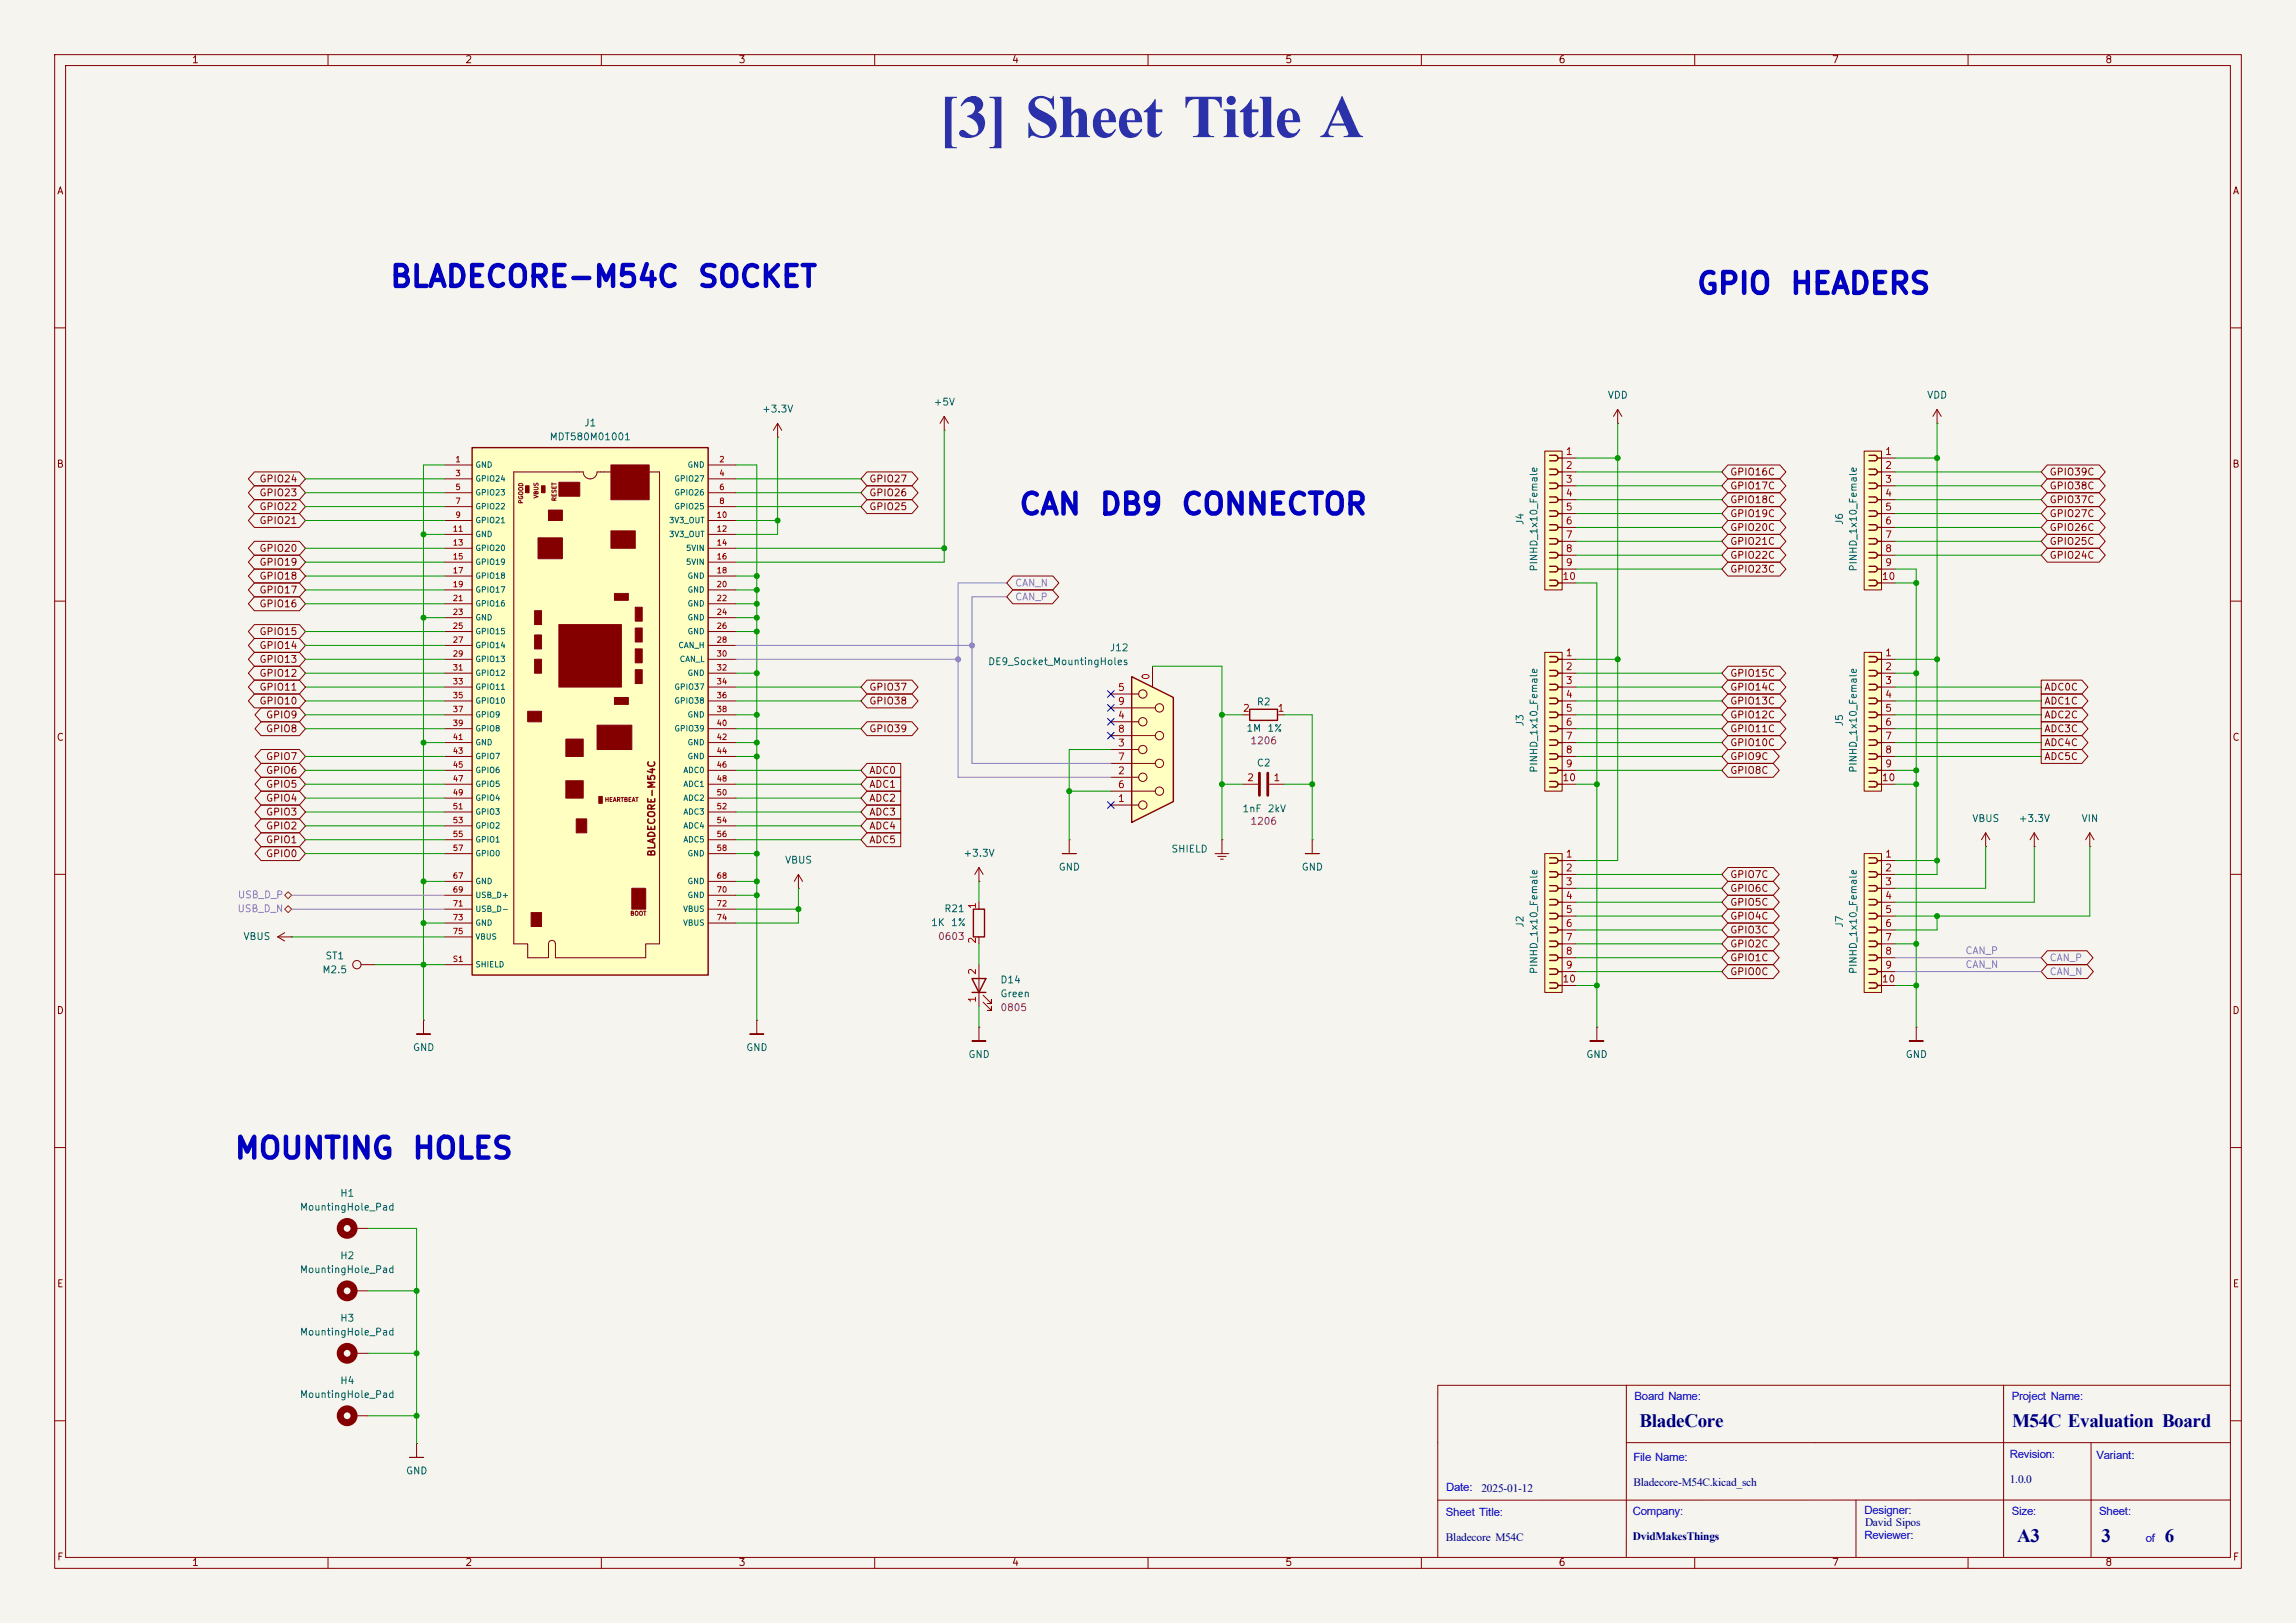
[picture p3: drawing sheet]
<svg xmlns="http://www.w3.org/2000/svg" width="420mm" height="297mm" viewBox="0 0 420 297" stroke-linecap="round" stroke-linejoin="round" font-family="sans-serif">
<defs><g id="words">
<text font-size="11.1" fill="#2b31a8" x="171.7" y="25.1">[3] Sheet Title A</text>
<g font-size="3.8" fill="#0000c2">
<text x="71.1" y="53.5">BLADECORE-M54C</text>
<text x="127.4" y="53.5">SOCKET</text>
<text x="310.1" y="54.7">GPIO</text>
<text x="327.2" y="54.7">HEADERS</text>
<text x="186.2" y="95.1">CAN</text>
<text x="200.9" y="95.1">DB9</text>
<text x="215.8" y="95.1">CONNECTOR</text>
<text x="42.7" y="213">MOUNTING</text>
<text x="75.2" y="213">HOLES</text>
</g>
<g font-size="3.5" fill="#00007f">
<text x="299.9" y="261.1">BladeCore</text>
<text x="368.1" y="261.1">M54C Evaluation Board</text>
<text x="369" y="282.1">A3</text>
<text x="384.4" y="282.1">3</text>
<text x="396" y="282.1">6</text>
</g>
<g font-size="2.1" fill="#00f">
<text x="299" y="256.2">Board Name:</text>
<text x="368" y="256.2">Project Name:</text>
<text x="298.8" y="267.4">File Name:</text>
<text x="367.6" y="266.9">Revision:</text>
<text x="383.5" y="267">Variant:</text>
<text x="264.5" y="272.9">Date:</text>
<text x="264.5" y="277.5">Sheet Title:</text>
<text x="298.7" y="277.3">Company:</text>
<text x="341.1" y="281.7">Reviewer:</text>
<text x="341.1" y="277">Designer:</text>
<text x="368" y="277.2">Size:</text>
<text x="384" y="277.2">Sheet:</text>
<text x="392.5" y="282.2">of</text>
</g>
<g font-size="2.1" fill="#00007f">
<text x="271" y="272.9">2025-01-12</text>
<text x="298.8" y="271.9">Bladecore-M54C.kicad_sch</text>
<text x="367.6" y="271.4">1.0.0</text>
<text x="264.5" y="282">Bladecore M54C</text>
<text x="298.7" y="281.8">DvidMakesThings</text>
<text x="341.2" y="279.2">David Sipos</text>
</g>
<g font-size="1.3" fill="#840000">
<text x="35" y="11.9">1</text>
<text x="85" y="11.9">2</text>
<text x="135" y="11.9">3</text>
<text x="185" y="11.9">4</text>
<text x="235" y="11.9">5</text>
<text x="285" y="11.9">6</text>
<text x="335" y="11.9">7</text>
<text x="385" y="11.9">8</text>
<text x="10.3" y="35.9">A</text>
<text x="408.3" y="35.9">A</text>
<text x="10.3" y="85.9">B</text>
<text x="47.4" y="88.6">GPIO24</text>
<text x="158.9" y="88.6">GPIO27</text>
<text x="316.4" y="89.9">GPIO17C</text>
<text x="316.4" y="87.3">GPIO16C</text>
<text x="374.8" y="87.3">GPIO39C</text>
<text x="374.8" y="89.9">GPIO38C</text>
<text x="408.2" y="85.9">B</text>
<text x="47.4" y="93.7">GPIO22</text>
<text x="47.4" y="91.1">GPIO23</text>
<text x="158.9" y="93.7">GPIO25</text>
<text x="158.9" y="91.1">GPIO26</text>
<text x="316.4" y="94.9">GPIO19C</text>
<text x="316.4" y="92.4">GPIO18C</text>
<text x="374.8" y="94.9">GPIO27C</text>
<text x="374.8" y="92.4">GPIO37C</text>
<text x="47.4" y="96.2">GPIO21</text>
<text x="47.4" y="101.3">GPIO20</text>
<text x="316.4" y="97.5">GPIO20C</text>
<text x="316.4" y="100">GPIO21C</text>
<text x="374.8" y="100">GPIO25C</text>
<text x="374.8" y="97.5">GPIO26C</text>
<text x="47.4" y="106.4">GPIO18</text>
<text x="47.4" y="103.8">GPIO19</text>
<text x="316.4" y="105.1">GPIO23C</text>
<text x="316.4" y="102.6">GPIO22C</text>
<text x="374.8" y="102.6">GPIO24C</text>
<text x="47.4" y="108.9">GPIO17</text>
<text x="47.4" y="111.4">GPIO16</text>
<text x="47.4" y="119.1">GPIO14</text>
<text x="47.4" y="116.5">GPIO15</text>
<text x="47.4" y="121.6">GPIO13</text>
<text x="47.4" y="124.1">GPIO12</text>
<text x="316.4" y="124.1">GPIO15C</text>
<text x="47.4" y="129.2">GPIO10</text>
<text x="47.4" y="126.7">GPIO11</text>
<text x="48.6" y="131.8">GPIO9</text>
<text x="158.9" y="129.2">GPIO38</text>
<text x="158.9" y="126.7">GPIO37</text>
<text x="316.4" y="131.8">GPIO12C</text>
<text x="316.4" y="126.7">GPIO14C</text>
<text x="316.4" y="129.2">GPIO13C</text>
<text x="373.9" y="126.7">ADC0C</text>
<text x="373.9" y="129.2">ADC1C</text>
<text x="373.9" y="131.8">ADC2C</text>
<text x="10.3" y="135.9">C</text>
<text x="48.6" y="134.3">GPIO8</text>
<text x="158.9" y="134.3">GPIO39</text>
<text x="316.4" y="136.8">GPIO10C</text>
<text x="316.4" y="134.3">GPIO11C</text>
<text x="373.9" y="136.8">ADC4C</text>
<text x="373.9" y="134.3">ADC3C</text>
<text x="408.2" y="135.9">C</text>
<text x="48.6" y="141.9">GPIO6</text>
<text x="48.6" y="139.4">GPIO7</text>
<text x="158.9" y="141.9">ADC0</text>
<text x="316.4" y="139.4">GPIO9C</text>
<text x="316.4" y="141.9">GPIO8C</text>
<text x="373.9" y="139.4">ADC5C</text>
<text x="48.6" y="147">GPIO4</text>
<text x="48.6" y="144.5">GPIO5</text>
<text x="48.6" y="149.5">GPIO3</text>
<text x="158.9" y="149.5">ADC3</text>
<text x="158.9" y="144.5">ADC1</text>
<text x="158.9" y="147">ADC2</text>
<text x="48.6" y="152.1">GPIO2</text>
<text x="48.6" y="154.6">GPIO1</text>
<text x="158.9" y="154.6">ADC5</text>
<text x="158.9" y="152.1">ADC4</text>
<text x="48.6" y="157.2">GPIO0</text>
<text x="120.1" y="156.9" transform="rotate(-90 120.1 156.9)">BLADECORE-M54C</text>
<text x="316.4" y="161">GPIO7C</text>
<text x="316.4" y="163.5">GPIO6C</text>
<text x="316.4" y="166.1">GPIO5C</text>
<text x="316.4" y="168.6">GPIO4C</text>
<text x="316.4" y="171.1">GPIO3C</text>
<text x="316.4" y="173.7">GPIO2C</text>
<text x="316.4" y="178.8">GPIO0C</text>
<text x="316.4" y="176.2">GPIO1C</text>
<text x="10.3" y="185.9">D</text>
<text x="408.2" y="185.9">D</text>
<text x="10.3" y="235.9">E</text>
<text x="408.3" y="235.9">E</text>
<text x="10.3" y="285.9">F</text>
<text x="35" y="286.9">1</text>
<text x="85" y="286.9">2</text>
<text x="135" y="286.9">3</text>
<text x="185" y="286.9">4</text>
<text x="235" y="286.9">5</text>
<text x="285" y="286.9">6</text>
<text x="335" y="286.9">7</text>
<text x="385" y="286.9">8</text>
<text x="408.3" y="285.9">F</text>
</g>
<g font-size="1.3" fill="#006464">
<text x="139.3" y="75.8">+3.3V</text>
<text x="170.7" y="74.5">+5V</text>
<text x="294" y="73.3">VDD</text>
<text x="352.4" y="73.3">VDD</text>
<text x="100.4" y="80.9">MDT580M01001</text>
<text x="106.8" y="78.3">J1</text>
<text x="279" y="96.2" transform="rotate(-90 279 96.2)">J4</text>
<text x="337.4" y="96.2" transform="rotate(-90 337.4 96.2)">J6</text>
<text x="281.5" y="104.7" transform="rotate(-90 281.5 104.7)">PINHD_1x10_Female</text>
<text x="340" y="104.7" transform="rotate(-90 340 104.7)">PINHD_1x10_Female</text>
<text x="202.9" y="119.5">J12</text>
<text x="180.6" y="122">DE9_Socket_MountingHoles</text>
<text x="229.8" y="129.4">R2</text>
<text x="227.9" y="134.2">1M</text>
<text x="231.7" y="134.2">1%</text>
<text x="279" y="133" transform="rotate(-90 279 133)">J3</text>
<text x="337.4" y="133" transform="rotate(-90 337.4 133)">J5</text>
<text x="229.8" y="140.6">C2</text>
<text x="281.5" y="141.5" transform="rotate(-90 281.5 141.5)">PINHD_1x10_Female</text>
<text x="340" y="141.5" transform="rotate(-90 340 141.5)">PINHD_1x10_Female</text>
<text x="227.2" y="148.9">1nF</text>
<text x="231.8" y="148.9">2kV</text>
<text x="360.7" y="150.7">VBUS</text>
<text x="369.2" y="150.7">+3.3V</text>
<text x="380.7" y="150.7">VIN</text>
<text x="143.5" y="158.3">VBUS</text>
<text x="176.1" y="157.1">+3.3V</text>
<text x="193.5" y="159.6">GND</text>
<text x="214.2" y="156.3">SHIELD</text>
<text x="238" y="159.6">GND</text>
<text x="172.6" y="167.2">R21</text>
<text x="44.4" y="172.3">VBUS</text>
<text x="170.2" y="169.8">1K</text>
<text x="173.9" y="169.8">1%</text>
<text x="279" y="169.8" transform="rotate(-90 279 169.8)">J2</text>
<text x="337.4" y="169.8" transform="rotate(-90 337.4 169.8)">J7</text>
<text x="58.9" y="178.4">M2.5</text>
<text x="59.4" y="175.9">ST1</text>
<text x="281.5" y="178.3" transform="rotate(-90 281.5 178.3)">PINHD_1x10_Female</text>
<text x="340" y="178.3" transform="rotate(-90 340 178.3)">PINHD_1x10_Female</text>
<text x="182.9" y="180.3">D14</text>
<text x="182.9" y="182.8">Green</text>
<text x="75.4" y="192.6">GND</text>
<text x="136.4" y="192.6">GND</text>
<text x="177" y="193.9">GND</text>
<text x="290.1" y="193.9">GND</text>
<text x="348.5" y="193.9">GND</text>
<text x="54.8" y="221.8">MountingHole_Pad</text>
<text x="62.1" y="219.3">H1</text>
<text x="54.8" y="233.3">MountingHole_Pad</text>
<text x="62.1" y="230.7">H2</text>
<text x="54.8" y="244.7">MountingHole_Pad</text>
<text x="62.1" y="242.2">H3</text>
<text x="54.8" y="256.1">MountingHole_Pad</text>
<text x="62.1" y="253.6">H4</text>
<text x="74.2" y="270.1">GND</text>
</g>
<g font-size="1.3" fill="#a90000">
<text x="286.3" y="83.6">1</text>
<text x="344.7" y="83.6">1</text>
<text x="286.3" y="86.1">2</text>
<text x="286.3" y="88.6">3</text>
<text x="344.7" y="86.1">2</text>
<text x="344.7" y="88.6">3</text>
<text x="286.3" y="91.2">4</text>
<text x="286.3" y="93.7">5</text>
<text x="344.7" y="91.2">4</text>
<text x="344.7" y="93.7">5</text>
<text x="286.3" y="96.3">6</text>
<text x="286.3" y="98.8">7</text>
<text x="286.3" y="101.3">8</text>
<text x="344.7" y="96.3">6</text>
<text x="344.7" y="98.8">7</text>
<text x="344.7" y="101.3">8</text>
<text x="285.7" y="106.4">10</text>
<text x="286.3" y="103.9">9</text>
<text x="344.1" y="106.4">10</text>
<text x="344.7" y="103.9">9</text>
<text x="210.6" y="124.5" transform="rotate(-90 210.6 124.5)">0</text>
<text x="286.3" y="120.4">1</text>
<text x="286.3" y="122.9">2</text>
<text x="286.3" y="125.5">3</text>
<text x="344.7" y="120.4">1</text>
<text x="344.7" y="122.9">2</text>
<text x="344.7" y="125.5">3</text>
<text x="204.4" y="131.8">4</text>
<text x="204.4" y="126.7">5</text>
<text x="204.4" y="129.3">9</text>
<text x="227.3" y="130.6">2</text>
<text x="233.6" y="130.6">1</text>
<text x="286.3" y="128">4</text>
<text x="286.3" y="130.6">5</text>
<text x="344.7" y="128">4</text>
<text x="344.7" y="130.6">5</text>
<text x="204.4" y="136.9">3</text>
<text x="204.4" y="134.4">8</text>
<text x="286.3" y="133.1">6</text>
<text x="286.3" y="135.6">7</text>
<text x="344.7" y="133.1">6</text>
<text x="344.7" y="135.6">7</text>
<text x="204.4" y="142">2</text>
<text x="204.4" y="139.4">7</text>
<text x="228" y="143.3">2</text>
<text x="232.8" y="143.3">1</text>
<text x="285.7" y="143.3">10</text>
<text x="286.3" y="138.2">8</text>
<text x="286.3" y="140.7">9</text>
<text x="344.1" y="143.3">10</text>
<text x="344.7" y="138.2">8</text>
<text x="344.7" y="140.7">9</text>
<text x="204.4" y="147.1">1</text>
<text x="204.4" y="144.5">6</text>
<text x="286.3" y="157.2">1</text>
<text x="286.3" y="159.8">2</text>
<text x="344.7" y="157.2">1</text>
<text x="344.7" y="159.8">2</text>
<text x="178.8" y="166.4" transform="rotate(-90 178.8 166.4)">1</text>
<text x="286.3" y="162.3">3</text>
<text x="286.3" y="164.8">4</text>
<text x="286.3" y="167.4">5</text>
<text x="344.7" y="162.3">3</text>
<text x="344.7" y="164.8">4</text>
<text x="344.7" y="167.4">5</text>
<text x="178.8" y="172.8" transform="rotate(-90 178.8 172.8)">2</text>
<text x="286.3" y="169.9">6</text>
<text x="286.3" y="172.5">7</text>
<text x="344.7" y="169.9">6</text>
<text x="344.7" y="172.5">7</text>
<text x="178.8" y="178.5" transform="rotate(-90 178.8 178.5)">2</text>
<text x="286.3" y="175">8</text>
<text x="286.3" y="177.5">9</text>
<text x="344.7" y="175">8</text>
<text x="344.7" y="177.5">9</text>
<text x="178.8" y="183.6" transform="rotate(-90 178.8 183.6)">1</text>
<text x="285.7" y="180.1">10</text>
<text x="344.1" y="180.1">10</text>
</g>
<g font-size="1.3" fill="#907bb6">
<text x="185.6" y="107.6">CAN_N</text>
<text x="185.6" y="110.2">CAN_P</text>
<text x="359.4" y="174.9">CAN_P</text>
<text x="359.4" y="177.5">CAN_N</text>
<text x="374.8" y="178.8">CAN_N</text>
<text x="374.8" y="176.2">CAN_P</text>
</g>
<g font-size="1.3" fill="#840084">
<text x="228.6" y="136.5">1206</text>
<text x="228.6" y="151.2">1206</text>
<text x="171.5" y="172.3">0603</text>
<text x="182.9" y="185.3">0805</text>
</g>
<g font-size="1.3" fill="#c541cd">
<text x="43.3" y="167.2">USB_D_N</text>
<text x="43.4" y="164.7">USB_D_P</text>
</g>
<g font-size="1" fill="#a90000">
<text x="83.2" y="84.8">1</text>
<text x="83.2" y="87.4">3</text>
<text x="83.2" y="89.9">5</text>
<text x="131.5" y="84.8">2</text>
<text x="131.5" y="87.4">4</text>
<text x="131.5" y="89.9">6</text>
<text x="83.2" y="92.5">7</text>
<text x="83.2" y="95">9</text>
<text x="131" y="95">10</text>
<text x="131.5" y="92.5">8</text>
<text x="82.7" y="97.5">11</text>
<text x="82.7" y="100.1">13</text>
<text x="131" y="97.5">12</text>
<text x="131" y="100.1">14</text>
<text x="82.7" y="102.6">15</text>
<text x="82.7" y="105.2">17</text>
<text x="82.7" y="107.7">19</text>
<text x="131" y="102.6">16</text>
<text x="131" y="105.2">18</text>
<text x="131" y="107.7">20</text>
<text x="82.7" y="112.8">23</text>
<text x="82.7" y="110.2">21</text>
<text x="131" y="110.2">22</text>
<text x="131" y="112.8">24</text>
<text x="82.7" y="115.3">25</text>
<text x="82.7" y="117.9">27</text>
<text x="131" y="115.3">26</text>
<text x="131" y="117.9">28</text>
<text x="82.7" y="120.4">29</text>
<text x="82.7" y="122.9">31</text>
<text x="82.7" y="125.5">33</text>
<text x="131" y="122.9">32</text>
<text x="131" y="120.4">30</text>
<text x="131" y="125.5">34</text>
<text x="82.7" y="128">35</text>
<text x="82.7" y="130.6">37</text>
<text x="131" y="130.6">38</text>
<text x="131" y="128">36</text>
<text x="82.7" y="135.6">41</text>
<text x="82.7" y="133.1">39</text>
<text x="131" y="135.6">42</text>
<text x="131" y="133.1">40</text>
<text x="82.7" y="138.2">43</text>
<text x="82.7" y="140.7">45</text>
<text x="82.7" y="143.3">47</text>
<text x="131" y="138.2">44</text>
<text x="131" y="140.7">46</text>
<text x="131" y="143.3">48</text>
<text x="82.7" y="145.8">49</text>
<text x="82.7" y="148.3">51</text>
<text x="131" y="145.8">50</text>
<text x="131" y="148.3">52</text>
<text x="82.7" y="150.9">53</text>
<text x="82.7" y="153.4">55</text>
<text x="82.7" y="156">57</text>
<text x="131" y="156">58</text>
<text x="131" y="150.9">54</text>
<text x="131" y="153.4">56</text>
<text x="82.7" y="161">67</text>
<text x="131" y="161">68</text>
<text x="82.7" y="163.6">69</text>
<text x="82.7" y="166.1">71</text>
<text x="131" y="163.6">70</text>
<text x="131" y="166.1">72</text>
<text x="82.7" y="168.7">73</text>
<text x="82.7" y="171.2">75</text>
<text x="131" y="168.7">74</text>
<text x="82.7" y="176.3">S1</text>
</g>
<g font-size="1" fill="#006464">
<text x="86.9" y="85.8">GND</text>
<text x="86.9" y="88.4">GPIO24</text>
<text x="123.3" y="88.4">GPIO27</text>
<text x="125.7" y="85.8">GND</text>
<text x="86.9" y="90.9">GPIO23</text>
<text x="86.9" y="93.4">GPIO22</text>
<text x="86.9" y="96">GPIO21</text>
<text x="122.3" y="96">3V3_OUT</text>
<text x="123.3" y="90.9">GPIO26</text>
<text x="123.3" y="93.4">GPIO25</text>
<text x="86.9" y="98.5">GND</text>
<text x="86.9" y="101.1">GPIO20</text>
<text x="122.3" y="98.5">3V3_OUT</text>
<text x="125.4" y="101.1">5VIN</text>
<text x="86.9" y="103.6">GPIO19</text>
<text x="86.9" y="106.1">GPIO18</text>
<text x="125.4" y="103.6">5VIN</text>
<text x="125.7" y="106.1">GND</text>
<text x="86.9" y="113.8">GND</text>
<text x="86.9" y="108.7">GPIO17</text>
<text x="86.9" y="111.2">GPIO16</text>
<text x="125.7" y="111.2">GND</text>
<text x="125.7" y="108.7">GND</text>
<text x="125.7" y="113.8">GND</text>
<text x="86.9" y="116.3">GPIO15</text>
<text x="86.9" y="118.8">GPIO14</text>
<text x="124" y="118.8">CAN_H</text>
<text x="125.7" y="116.3">GND</text>
<text x="86.9" y="121.4">GPIO13</text>
<text x="86.9" y="123.9">GPIO12</text>
<text x="124.2" y="121.4">CAN_L</text>
<text x="125.7" y="123.9">GND</text>
<text x="86.9" y="126.5">GPIO11</text>
<text x="86.9" y="129">GPIO10</text>
<text x="86.9" y="131.5">GPIO9</text>
<text x="123.3" y="126.5">GPIO37</text>
<text x="123.3" y="129">GPIO38</text>
<text x="125.7" y="131.5">GND</text>
<text x="86.9" y="136.6">GND</text>
<text x="86.9" y="134.1">GPIO8</text>
<text x="123.3" y="134.1">GPIO39</text>
<text x="125.7" y="136.6">GND</text>
<text x="86.9" y="139.2">GPIO7</text>
<text x="86.9" y="141.7">GPIO6</text>
<text x="124.9" y="141.7">ADC0</text>
<text x="125.7" y="139.2">GND</text>
<text x="86.9" y="144.2">GPIO5</text>
<text x="86.9" y="146.8">GPIO4</text>
<text x="86.9" y="149.3">GPIO3</text>
<text x="124.9" y="144.2">ADC1</text>
<text x="124.9" y="146.8">ADC2</text>
<text x="124.9" y="149.3">ADC3</text>
<text x="86.9" y="151.9">GPIO2</text>
<text x="86.9" y="154.4">GPIO1</text>
<text x="124.9" y="151.9">ADC4</text>
<text x="124.9" y="154.4">ADC5</text>
<text x="86.9" y="156.9">GPIO0</text>
<text x="125.7" y="156.9">GND</text>
<text x="86.9" y="162">GND</text>
<text x="86.9" y="164.6">USB_D+</text>
<text x="86.9" y="167.1">USB_D-</text>
<text x="124.9" y="167.1">VBUS</text>
<text x="125.7" y="162">GND</text>
<text x="125.7" y="164.6">GND</text>
<text x="86.9" y="169.6">GND</text>
<text x="86.9" y="172.2">VBUS</text>
<text x="124.9" y="169.6">VBUS</text>
<text x="86.9" y="177.3">SHIELD</text>
</g>
<g font-size=".8" fill="#840000">
<text x="95.9" y="92.3" transform="rotate(-90 95.9 92.3)">PGOOD</text>
<text x="98.7" y="91.3" transform="rotate(-90 98.7 91.3)">VBUS</text>
<text x="102" y="91.8" transform="rotate(-90 102 91.8)">RESET</text>
<text x="110.6" y="146.9">HEARTBEAT</text>
<text x="115.2" y="167.7">BOOT</text>
</g>
</g></defs>
<path d="M0 0h420v297h-420z" fill="#f5f4ef" stroke="#f5f4ef" stroke-width=".18"/>
<g fill="none" stroke="#840000" stroke-width=".18">
<path d="M10 10h400v277h-400zM12 12h396v273h-396zM60 10v2M110 10v2M160 10v2M210 10v2M260 10v2M310 10v2M360 10v2M10 60h2M408 60h2M10 110h2"/>
<path d="M408 110h2M10 160h2M408 160h2M10 210h2M408 210h2M64.8 224.8h2.5M64.8 236.2h2.5M263 253.5v31.5M297.5 253.5v10.5M366.5 253.5v31.5M408 253.5h-144.9M10 260h2"/>
<path d="M297.5 264h110.5M297.5 264v21M339.5 274.5v10.5M382.5 264v21M408 260h2M408 274.5h-144.9M60 285v2M110 285v2M160 285v2M210 285v2M260 285v2M310 285v2"/>
<path d="M360 285v2"/>
</g>
<g fill="none" stroke="#840000" stroke-width="1.3">
<circle cx="63.5" cy="224.8" r="1.27"/>
<circle cx="63.5" cy="236.2" r="1.27"/>
</g>
<path d="M282.6 156.2h3.1v25.4h-3.1z" fill="#ffffc2"/>
<path d="M282.6 156.2h3.1v25.4h-3.1zM285.7 157.5h2.6M285.7 160h2.6M285.7 162.6h2.6M285.7 165.1h2.6M285.7 167.6h2.6M285.7 170.2h2.6M285.7 172.7h2.6M285.7 175.3h2.6M285.7 177.8h2.6M285.7 180.3h2.6" fill="none" stroke="#840000" stroke-width=".18"/>
<g fill="none" stroke="#840000" stroke-width=".25">
<path d="M283.5 157h1.2l.2 .2 .1 .3M283.5 159.5h1.2l.2 .2 .1 .3M285 157.5l-.1 .3-.2 .2h-1.2M285 157.5h.7M283.5 162.1h1.2l.2 .2 .1 .3M283.5 164.6h1.2l.2 .2 .1 .3M283.5 167.1l1.2 .1 .2 .1 .1 .3M283.5 169.7h1.2l.2 .2 .1 .3M283.5 172.2h1.2l.2 .2 .1 .3M283.5 174.8h1.2l.2 .2 .1 .3M283.5 177.3h1.2l.2 .2 .1 .3M283.5 179.8l1.2 .1 .2 .1 .1 .3"/>
<path d="M285 160l-.1 .3-.2 .2h-1.2M285 162.6l-.1 .3-.2 .1-1.2 .1M285 165.1l-.1 .3-.2 .2h-1.2M285 167.6l-.1 .3-.2 .2h-1.2M285 170.2l-.1 .3-.2 .2h-1.2M285 172.7l-.1 .3-.2 .2h-1.2M285 175.3l-.1 .3-.2 .1-1.2 .1M285 177.8l-.1 .3-.2 .2h-1.2M285 160h.7M285 162.6h.7M285 165.1h.7M285 167.6h.7"/>
<path d="M285 170.2h.7M285 172.7h.7M285 175.3h.7M285 177.8h.7M285 180.3l-.1 .3-.2 .2h-1.2M285 180.3h.7"/>
</g>
<path d="M282.6 119.4h3.1v25.4h-3.1z" fill="#ffffc2"/>
<g fill="none" stroke="#840000" stroke-width=".18">
<path d="M282.6 119.4h3.1v25.4h-3.1zM227.3 130.8h1.3M233.7 130.8h1.2M285.7 120.7h2.6M285.7 123.2h2.6M285.7 125.7h2.6M285.7 128.3h2.6M285.7 130.8h2.6M285.7 133.4h2.6M285.7 135.9h2.6M285.7 138.4h2.6M285.7 141h2.6"/>
<path d="M285.7 143.5h2.6M66 176.5h2.6M138.4 186.7v2.5h1.3h-2.5h1.2M138.4 186.7h.1"/>
<circle cx="65.3" cy="176.5" r=".76"/>
</g>
<g fill="none" stroke="#840000" stroke-width=".25">
<path d="M228.6 129.8h5.1v2h-5.1zM283.5 120.1l1.2 .1 .2 .2 .1 .3M283.5 122.7h1.2l.2 .2 .1 .3M283.5 125.2l1.2 .1 .2 .1 .1 .3M283.5 127.8h1.2l.2 .2 .1 .3M283.5 130.3h1.2l.2 .2 .1 .3M283.5 132.8l1.2 .1 .2 .2 .1 .3M283.5 135.4h1.2l.2 .2 .1 .3M283.5 137.9l1.2 .1 .2 .1 .1 .3M285 120.7l-.1 .2-.2 .2-1.2 .1M285 123.2l-.1 .3-.2 .2h-1.2M285 125.7l-.1 .3-.2 .2h-1.2"/>
<path d="M285 128.3l-.1 .3-.2 .1-1.2 .1M285 130.8l-.1 .3-.2 .2h-1.2M285 133.4l-.1 .2-.2 .2-1.2 .1M285 135.9l-.1 .3-.2 .2h-1.2M285 138.4l-.1 .3-.2 .2h-1.2M285 120.7h.7M285 123.2h.7M285 125.7h.7M285 128.3h.7M285 130.8h.7M285 133.4h.7M285 135.9h.7"/>
<path d="M285 138.4h.7M283.5 140.5h1.2l.2 .2 .1 .3M283.5 143h1.2l.2 .2 .1 .3M285 141l-.1 .3-.2 .1-1.2 .1M285 143.5l-.1 .3-.2 .2h-1.2M285 141h.7M285 143.5h.7"/>
</g>
<path d="M341 119.4h3.2v25.4h-3.2z" fill="#ffffc2"/>
<g fill="none" stroke="#840000" stroke-width=".18">
<path d="M341 119.4h3.2v25.4h-3.2zM344.2 120.7h2.5M344.2 123.2h2.5M344.2 125.7h2.5M344.2 128.3h2.5M344.2 130.8h2.5M344.2 133.4h2.5M344.2 135.9h2.5M344.2 138.4h2.5M344.2 141h2.5M344.2 143.5h2.5M146 162.6h.1"/>
<path d="M146 160l-.7 1.3M146 160l.8 1.3M146 160v2.6M179.1 165.1v1.3M179.1 171.5v1.2M179.1 188v2.5h1.2h-2.5h1.3M179.1 188h.1"/>
</g>
<g fill="none" stroke="#840000" stroke-width=".25">
<path d="M341.9 120.1l1.2 .1 .2 .2 .1 .3M341.9 122.7h1.2l.2 .2 .1 .3M341.9 125.2l1.2 .1 .2 .1 .1 .3M341.9 127.8h1.2l.2 .2 .1 .3M341.9 130.3h1.2l.2 .2 .1 .3M341.9 132.8l1.2 .1 .2 .2 .1 .3M341.9 135.4h1.2l.2 .2 .1 .3M341.9 137.9l1.2 .1 .2 .1 .1 .3M343.4 120.7l-.1 .2-.2 .2-1.2 .1M343.4 123.2l-.1 .3-.2 .2h-1.2M343.4 125.7l-.1 .3-.2 .2h-1.2M343.4 128.3l-.1 .3-.2 .1-1.2 .1"/>
<path d="M343.4 130.8l-.1 .3-.2 .2h-1.2M343.4 133.4l-.1 .2-.2 .2-1.2 .1M343.4 135.9l-.1 .3-.2 .2h-1.2M343.4 138.4l-.1 .3-.2 .2h-1.2M343.4 120.7h.8M343.4 123.2h.8M343.4 125.7h.8M343.4 128.3h.8M343.4 130.8h.8M343.4 133.4h.8M343.4 135.9h.8M343.4 138.4h.8"/>
<path d="M341.9 140.5h1.2l.2 .2 .1 .3M341.9 143h1.2l.2 .2 .1 .3M343.4 141l-.1 .3-.2 .1-1.2 .1M343.4 143.5l-.1 .3-.2 .2h-1.2M343.4 141h.8M343.4 143.5h.8M178.1 166.4h2v5.1h-2z"/>
</g>
<path d="M341 156.2h3.2v25.4h-3.2z" fill="#ffffc2"/>
<g fill="none" stroke="#840000" stroke-width=".18">
<path d="M354.3 77.5h.1M354.3 74.9l-.7 1.3M354.3 74.9l.8 1.3M354.3 74.9v2.6M179.1 158.8v2.5M179.1 158.8l-.8 1.2M179.1 158.8l.7 1.2M195.6 153.7v2.5h1.2h-2.5h1.3M195.6 153.7h.1M341 156.2h3.2v25.4h-3.2zM344.2 157.5h2.5M363.2 154.9h.1"/>
<path d="M363.2 152.4l-.7 1.3M363.2 152.4l.8 1.3M363.2 152.4v2.5M372.1 154.9h.1M372.1 152.4l-.8 1.3M372.1 152.4l.8 1.3M372.1 152.4v2.5M382.3 154.9h.1M382.3 152.4l-.8 1.3M382.3 152.4l.7 1.3M382.3 152.4v2.5M179.1 161.3h.1"/>
<path d="M179.1 176.5v7.7M344.2 160h2.5M344.2 162.6h2.5M344.2 165.1h2.5M344.2 167.6h2.5M344.2 170.2h2.5M344.2 172.7h2.5M344.2 175.3h2.5M344.2 177.8h2.5M179.8 183.4l1.6 1.5v-.7v.7h-.8M179.8 182.1l1.6 1.5v-.7v.7h-.8M292.1 188v2.5h1.3h-2.6h1.3"/>
<path d="M292.1 188h.1M344.2 180.3h2.5M350.5 188v2.5h1.3h-2.6h1.3M350.5 188h.1M76.2 264.2v2.5h1.3h-2.6h1.3M76.2 264.2h.1"/>
</g>
<g fill="none" stroke="#840000" stroke-width=".25">
<path d="M341.9 157h1.2l.2 .2 .1 .3M341.9 159.5h1.2l.2 .2 .1 .3M343.4 157.5l-.1 .3-.2 .2h-1.2M343.4 157.5h.8M177.8 179.1h2.5l-1.2 2.5zM341.9 162.1h1.2l.2 .2 .1 .3M341.9 164.6h1.2l.2 .2 .1 .3M341.9 167.1l1.2 .1 .2 .1 .1 .3M341.9 169.7h1.2l.2 .2 .1 .3M341.9 172.2h1.2l.2 .2 .1 .3M341.9 174.8h1.2l.2 .2 .1 .3M341.9 177.3h1.2l.2 .2 .1 .3"/>
<path d="M341.9 179.8l1.2 .1 .2 .1 .1 .3M343.4 160l-.1 .3-.2 .2h-1.2M343.4 162.6l-.1 .3-.2 .1-1.2 .1M343.4 165.1l-.1 .3-.2 .2h-1.2M343.4 167.6l-.1 .3-.2 .2h-1.2M343.4 170.2l-.1 .3-.2 .2h-1.2M343.4 172.7l-.1 .3-.2 .2h-1.2M343.4 175.3l-.1 .3-.2 .1-1.2 .1M343.4 177.8l-.1 .3-.2 .2h-1.2M343.4 160h.8M343.4 162.6h.8M343.4 165.1h.8"/>
<path d="M343.4 167.6h.8M343.4 170.2h.8M343.4 172.7h.8M343.4 175.3h.8M343.4 177.8h.8M177.8 181.6h2.5M343.4 180.3l-.1 .3-.2 .2h-1.2M343.4 180.3h.8"/>
</g>
<path d="M282.6 82.6h3.1v25.4h-3.1z" fill="#ffffc2"/>
<g fill="none" stroke="#840000" stroke-width=".18">
<path d="M142.2 77.5l-.7 1.2M142.2 77.5l.8 1.2M142.2 77.5v2.5M172.7 78.7h.1M172.7 76.2l-.7 1.3M172.7 76.2l.8 1.3M172.7 76.2v2.5M142.2 80h.1M282.6 82.6h3.1v25.4h-3.1zM285.7 83.8h2.6M285.7 86.4h2.6M285.7 88.9h2.6"/>
<path d="M285.7 91.4h2.6M285.7 94h2.6M285.7 96.5h2.6M285.7 99.1h2.6M285.7 101.6h2.6M285.7 104.1h2.6M285.7 106.7h2.6M227.3 143.5h2.8M232.2 143.5h2.7M240 153.7v2.5h-1.2h2.5h-1.3M240 153.7h.1"/>
</g>
<g fill="none" stroke="#840000" stroke-width=".25">
<path d="M283.5 83.3h1.2l.2 .2 .1 .3M283.5 85.9h1.2l.2 .2 .1 .3M283.5 88.4h1.2l.2 .2 .1 .3M283.5 90.9l1.2 .1 .2 .1 .1 .3M283.5 93.5h1.2l.2 .2 .1 .3M283.5 96h1.2l.2 .2 .1 .3M283.5 98.6h1.2l.2 .2 .1 .3M285 83.8l-.1 .3-.2 .2h-1.2M285 86.4l-.1 .3-.2 .1-1.2 .1M285 88.9l-.1 .3-.2 .2h-1.2M285 91.4l-.1 .3-.2 .2h-1.2M285 94l-.1 .3-.2 .2h-1.2"/>
<path d="M285 96.5l-.1 .3-.2 .2h-1.2M285 99.1l-.1 .3-.2 .1-1.2 .1M285 83.8h.7M285 86.4h.7M285 88.9h.7M285 91.4h.7M285 94h.7M285 96.5h.7M285 99.1h.7M283.5 101.1h1.2l.2 .2 .1 .3M283.5 103.6l1.2 .1 .2 .1 .1 .3M283.5 106.2h1.2l.2 .2 .1 .3"/>
<path d="M285 101.6l-.1 .3-.2 .2h-1.2M285 104.1l-.1 .3-.2 .2h-1.2M285 106.7l-.1 .3-.2 .2h-1.2M285 101.6h.7M285 104.1h.7M285 106.7h.7"/>
</g>
<path d="M230.4 141.5v4M231.9 141.5v4" fill="none" stroke="#840000" stroke-width=".51"/>
<path d="M207 123.8l7.6 3.8v19.1l-7.6 3.8z" fill="#ffffc2"/>
<path d="M207 123.8l7.6 3.8v19.1l-7.6 3.8z" fill="none" stroke="#840000" stroke-width=".25"/>
<g fill="none" stroke="#840000" stroke-width=".18">
<path d="M203.2 139.7h8.1M203.2 137.2h5.1M203.2 134.6h8.1M203.2 132.1h5.1M203.2 129.5h8.1M203.2 127h5.1M210.8 121.9v3.8M203.2 147.3h5.1M203.2 144.8h8.1M203.2 142.2h5.1"/>
<circle cx="209" cy="127" r=".76"/>
<circle cx="209" cy="137.2" r=".76"/>
<circle cx="209" cy="132.1" r=".76"/>
<circle cx="212.1" cy="139.7" r=".76"/>
<circle cx="212.1" cy="129.5" r=".76"/>
<circle cx="212.1" cy="134.6" r=".76"/>
<circle cx="209" cy="147.3" r=".76"/>
<circle cx="209" cy="142.2" r=".76"/>
<circle cx="212.1" cy="144.8" r=".76"/>
</g>
<path d="M86.4 81.9h43.1v96.5h-43.1z" fill="#ffffc2"/>
<path d="M86.4 81.9h43.1v96.5h-43.1z" fill="none" stroke="#840000" stroke-width=".25"/>
<g fill="none" stroke="#840000" stroke-width=".18">
<path d="M81.3 85.1h5.1M81.3 97.8h5.1M81.3 87.6h5.1M81.3 90.2h5.1M81.3 92.7h5.1M81.3 95.3h5.1M94 86.4h12.7a1.27 1.27 0 0 0 1.2 1.2 1.27 1.27 0 0 0 1.3-1.2h11.4v86.3h-2.5v2.6h-16.5v-2.6a.63 .63 0 0 0-.6-.6 .63 .63 0 0 0-.7 .6v2.6h-3.8v-2.6h-2.5zM129.5 85.1h5.1M129.5 97.8h5.1M129.5 87.6h5.1M129.5 90.2h5.1M129.5 92.7h5.1"/>
<path d="M129.5 95.3h5.1M81.3 110.5h5.1M81.3 113h5.1M81.3 115.6h5.1M81.3 100.3h5.1M81.3 102.9h5.1M81.3 105.4h5.1M81.3 108h5.1M81.3 118.1h5.1M129.5 110.5h5.1M129.5 113h5.1M129.5 115.6h5.1"/>
<path d="M129.5 100.3h5.1M129.5 102.9h5.1M129.5 105.4h5.1M129.5 108h5.1M129.5 118.1h5.1M81.3 123.2h5.1M81.3 130.8h5.1M81.3 135.9h5.1M81.3 138.4h5.1M81.3 120.7h5.1M81.3 125.7h5.1M81.3 128.3h5.1"/>
<path d="M81.3 133.4h5.1M129.5 123.2h5.1M129.5 130.8h5.1M129.5 135.9h5.1M129.5 138.4h5.1M129.5 120.7h5.1M129.5 125.7h5.1M129.5 128.3h5.1M129.5 133.4h5.1M81.3 156.2h5.1M81.3 141h5.1M81.3 143.5h5.1"/>
<path d="M81.3 146.1h5.1M81.3 148.6h5.1M81.3 151.1h5.1M81.3 153.7h5.1M129.5 156.2h5.1M129.5 141h5.1M129.5 143.5h5.1M129.5 146.1h5.1M129.5 148.6h5.1M129.5 151.1h5.1M129.5 153.7h5.1M50.8 171.5h2.5"/>
<path d="M50.8 171.5l1.3 .7M52.1 170.7l-1.3 .8M53.3 171.5h.1M81.3 161.3h5.1M81.3 163.8h5.1M81.3 166.4h5.1M81.3 168.9h5.1M81.3 171.5h5.1M81.3 176.5h5.1M129.5 161.3h5.1M129.5 163.8h5.1M129.5 166.4h5.1"/>
<path d="M129.5 168.9h5.1M64.8 259.1h2.5"/>
</g>
<g fill="#840000" stroke="#840000" stroke-width=".18">
<path d="M96.1 88.9h.7v1.3h-.7z"/>
<path d="M96.5 130.2h2.6v1.9h-2.6z"/>
<path d="M97.2 167h1.9v2.5h-1.9z"/>
<path d="M97.8 111.8h1.3v2.5h-1.3z"/>
<path d="M97.8 116.2h1.3v2.5h-1.3z"/>
<path d="M97.8 120.7h1.3v2.5h-1.3z"/>
<path d="M98.4 98.4h4.5v3.8h-4.5z"/>
<path d="M99.1 88.9h.6v1.3h-.6z"/>
<path d="M100.3 93.3h2.6v2h-2.6z"/>
<path d="M102.2 88.3h3.8v2.5h-3.8z"/>
<path d="M102.2 114.3h11.5v11.4h-11.5z"/>
<path d="M103.5 135.3h3.2v3.1h-3.2z"/>
<path d="M103.5 142.9h3.2v3.2h-3.2z"/>
<path d="M105.4 149.9h1.9v2.5h-1.9z"/>
<path d="M109.2 132.7h6.4v4.5h-6.4z"/>
<path d="M109.5 145.7h.7v1.3h-.7z"/>
<path d="M111.8 85.1h6.9v6.3h-6.9z"/>
<path d="M111.8 97.2h4.4v3.1h-4.4z"/>
<path d="M112.4 108.6h2.5v1.3h-2.5z"/>
<path d="M112.4 127.6h2.5v1.3h-2.5z"/>
<path d="M115.6 162.6h2.5v3.8h-2.5z"/>
<path d="M116.2 111.1h1.3v2.6h-1.3z"/>
<path d="M116.2 114.9h1.3v2.6h-1.3z"/>
<path d="M116.2 118.7h1.3v2.6h-1.3z"/>
<path d="M116.2 122.6h1.3v2.5h-1.3z"/>
</g>
<circle cx="63.5" cy="259.1" r="1.27" fill="none" stroke="#840000" stroke-width="1.3"/>
<path d="M341 82.6h3.2v25.4h-3.2z" fill="#ffffc2"/>
<g fill="none" stroke="#840000" stroke-width=".18">
<path d="M295.9 77.5h.1M295.9 74.9l-.8 1.3M295.9 74.9l.8 1.3M295.9 74.9v2.6M46.5 91.4h8.3l1.1 1.3-1.1 1.3h-8.3l-1.1-1.3zM46.5 88.9h8.3l1.1 1.3-1.1 1.2h-8.3l-1.1-1.2zM46.5 94h8.3l1.1 1.3-1.1 1.2h-8.3l-1.1-1.2zM46.5 99.1h8.3l1.1 1.2-1.1 1.3h-8.3l-1.1-1.3zM46.5 86.4h8.3l1.1 1.2-1.1 1.3h-8.3l-1.1-1.3zM158.6 91.4h8.2l1.1 1.3-1.1 1.3h-8.2l-1.1-1.3zM158.6 86.4h8.2l1.1 1.2-1.1 1.3h-8.2l-1.1-1.3zM158.6 88.9h8.2l1.1 1.3-1.1 1.2h-8.2l-1.1-1.2z"/>
<path d="M316.1 87.6h9.5l1.1 1.3-1.1 1.3h-9.5l-1.1-1.3zM316.1 92.7h9.5l1.1 1.3-1.1 1.3h-9.5l-1.1-1.3zM316.1 95.2h9.5l1.1 1.3-1.1 1.3h-9.5l-1.1-1.3zM316.1 85.1h9.5l1.1 1.3-1.1 1.2h-9.5l-1.1-1.2zM316.1 90.2h9.5l1.1 1.2-1.1 1.3h-9.5l-1.1-1.3zM316.1 97.8h9.5l1.1 1.3-1.1 1.2h-9.5l-1.1-1.2zM341 82.6h3.2v25.4h-3.2zM344.2 83.8h2.5M344.2 86.4h2.5M344.2 88.9h2.5M344.2 91.4h2.5M344.2 94h2.5"/>
<path d="M344.2 96.5h2.5M344.2 99.1h2.5M374.5 85.1h9.5l1.1 1.3-1.1 1.2h-9.5l-1.1-1.2zM374.5 92.7h9.5l1.1 1.3-1.1 1.3h-9.5l-1.1-1.3zM374.5 90.2h9.5l1.1 1.2-1.1 1.3h-9.5l-1.1-1.3zM374.5 87.6h9.5l1.1 1.3-1.1 1.3h-9.5l-1.1-1.3zM374.5 97.8h9.5l1.1 1.3-1.1 1.2h-9.5l-1.1-1.2zM374.5 95.2h9.5l1.1 1.3-1.1 1.3h-9.5l-1.1-1.3zM46.5 116.8h8.3l1.1 1.3-1.1 1.3h-8.3l-1.1-1.3zM46.5 119.4h8.3l1.1 1.3-1.1 1.2h-8.3l-1.1-1.2zM46.5 114.3h8.3l1.1 1.3-1.1 1.2h-8.3l-1.1-1.2zM46.5 106.7h8.3l1.1 1.3-1.1 1.2h-8.3l-1.1-1.2z"/>
<path d="M46.5 109.2h8.3l1.1 1.3-1.1 1.3h-8.3l-1.1-1.3zM46.5 104.1h8.3l1.1 1.3-1.1 1.3h-8.3l-1.1-1.3zM46.5 101.6h8.3l1.1 1.3-1.1 1.2h-8.3l-1.1-1.2zM185.3 107.9h7.2l1.1 1.3-1.1 1.3h-7.2l-1.2-1.3zM185.3 105.4h7.3l1.1 1.3-1.1 1.3h-7.3l-1.2-1.3zM316.1 102.9h9.5l1.1 1.2-1.1 1.3h-9.5l-1.1-1.3zM316.1 100.3h9.5l1.1 1.3-1.1 1.3h-9.5l-1.1-1.3zM344.2 101.6h2.5M344.2 104.1h2.5M344.2 106.7h2.5M374.5 100.3h9.5l1.1 1.3-1.1 1.3h-9.5l-1.1-1.3zM46.5 127h8.3l1.1 1.3-1.1 1.2h-8.3l-1.1-1.2z"/>
<path d="M46.5 121.9h8.3l1.1 1.3-1.1 1.3h-8.3l-1.1-1.3zM46.5 124.5h8.3l1.1 1.2-1.1 1.3h-8.3l-1.1-1.3zM47.7 129.5h7.1l1.1 1.3-1.1 1.3h-7.1l-1.1-1.3zM47.7 132.1h7.1l1.1 1.3-1.1 1.2h-7.1l-1.1-1.2zM47.7 139.7h7.1l1.1 1.3-1.1 1.2h-7.1l-1.1-1.2zM47.7 137.2h7.1l1.1 1.2-1.1 1.3h-7.1l-1.1-1.3zM158.6 127h8.2l1.1 1.3-1.1 1.2h-8.2l-1.1-1.2zM158.6 124.5h8.2l1.1 1.2-1.1 1.3h-8.2l-1.1-1.3zM158.6 139.7h6.2v2.5h-6.2l-1.1-1.2zM158.6 132.1h8.2l1.1 1.3-1.1 1.2h-8.2l-1.1-1.2zM316.1 137.2h8.3l1.1 1.2-1.1 1.3h-8.3l-1.1-1.3zM316.1 139.7h8.3l1.1 1.3-1.1 1.2h-8.3l-1.1-1.2z"/>
<path d="M316.1 134.6h9.5l1.1 1.3-1.1 1.3h-9.5l-1.1-1.3zM316.1 129.5h9.5l1.1 1.3-1.1 1.3h-9.5l-1.1-1.3zM316.1 124.5h9.5l1.1 1.2-1.1 1.3h-9.5l-1.1-1.3zM316.1 127h9.5l1.1 1.3-1.1 1.2h-9.5l-1.1-1.2zM316.1 121.9h9.5l1.1 1.3-1.1 1.3h-9.5l-1.1-1.3zM316.1 132.1h9.5l1.1 1.3-1.1 1.2h-9.5l-1.1-1.2zM373.4 124.5h7.4l1.1 1.2-1.1 1.3h-7.4zM373.4 127h7.4l1.1 1.3-1.1 1.2h-7.4zM373.4 134.6h7.4l1.1 1.3-1.1 1.3h-7.4zM373.4 137.2h7.4l1.1 1.2-1.1 1.3h-7.4zM373.4 129.5h7.4l1.1 1.3-1.1 1.3h-7.4zM373.4 132.1h7.4l1.1 1.3-1.1 1.2h-7.4z"/>
<path d="M47.7 149.9h7.1l1.1 1.2-1.1 1.3h-7.1l-1.1-1.3zM47.7 154.9h7.1l1.1 1.3-1.1 1.3h-7.1l-1.1-1.3zM47.7 152.4h7.1l1.1 1.3-1.1 1.2h-7.1l-1.1-1.2zM47.7 144.8h7.1l1.1 1.3-1.1 1.2h-7.1l-1.1-1.2zM47.7 142.2h7.1l1.1 1.3-1.1 1.3h-7.1l-1.1-1.3zM47.7 147.3h7.1l1.1 1.3-1.1 1.3h-7.1l-1.1-1.3zM158.6 147.3h6.2v2.6h-6.2l-1.1-1.3zM158.6 152.4h6.2v2.5h-6.2l-1.1-1.2zM158.6 142.2h6.2v2.6h-6.2l-1.1-1.3zM158.6 149.9h6.2v2.5h-6.2l-1.1-1.3zM158.6 144.8h6.2v2.5h-6.2l-1.1-1.2zM222.2 156.2h2.6"/>
<path d="M222.8 156.7h1.5M223.3 157.2h.5M223.5 153.7h.1M223.5 153.7v2.5M316.1 158.7h8.3l1.1 1.3-1.1 1.3h-8.3l-1.1-1.3zM316.1 161.3h8.3l1.1 1.3-1.1 1.2h-8.3l-1.1-1.2zM316.1 163.8h8.3l1.1 1.3-1.1 1.3h-8.3l-1.1-1.3zM316.1 176.5h8.3l1.1 1.3-1.1 1.3h-8.3l-1.1-1.3zM316.1 174h8.3l1.1 1.3-1.1 1.2h-8.3l-1.1-1.2zM316.1 166.4h8.3l1.1 1.2-1.1 1.3h-8.3l-1.1-1.3zM316.1 168.9h8.3l1.1 1.3-1.1 1.3h-8.3l-1.1-1.3zM316.1 171.4h8.3l1.1 1.3-1.1 1.3h-8.3l-1.1-1.3z"/>
<path d="M374.5 176.5h7.3l1.1 1.3-1.1 1.3h-7.3l-1.1-1.3zM374.5 174h7.3l1.1 1.3-1.1 1.2h-7.3l-1.1-1.2zM77.5 186.7v2.5h1.2h-2.5h1.3M77.5 186.7h.1M64.8 247.6h2.5"/>
</g>
<g fill="none" stroke="#840000" stroke-width=".25">
<path d="M341.9 83.3h1.2l.2 .2 .1 .3M341.9 85.9h1.2l.2 .2 .1 .3M341.9 88.4h1.2l.2 .2 .1 .3M341.9 90.9l1.2 .1 .2 .1 .1 .3M341.9 93.5h1.2l.2 .2 .1 .3M341.9 96h1.2l.2 .2 .1 .3M341.9 98.6h1.2l.2 .2 .1 .3M343.4 83.8l-.1 .3-.2 .2h-1.2M343.4 86.4l-.1 .3-.2 .1-1.2 .1M343.4 88.9l-.1 .3-.2 .2h-1.2M343.4 91.4l-.1 .3-.2 .2h-1.2M343.4 94l-.1 .3-.2 .2h-1.2"/>
<path d="M343.4 96.5l-.1 .3-.2 .2h-1.2M343.4 99.1l-.1 .3-.2 .1-1.2 .1M343.4 83.8h.8M343.4 86.4h.8M343.4 88.9h.8M343.4 91.4h.8M343.4 94h.8M343.4 96.5h.8M343.4 99.1h.8M341.9 101.1h1.2l.2 .2 .1 .3M341.9 103.6l1.2 .1 .2 .1 .1 .3M341.9 106.2h1.2l.2 .2 .1 .3"/>
<path d="M343.4 101.6l-.1 .3-.2 .2h-1.2M343.4 104.1l-.1 .3-.2 .2h-1.2M343.4 106.7l-.1 .3-.2 .2h-1.2M343.4 101.6h.8M343.4 104.1h.8M343.4 106.7h.8"/>
</g>
<circle cx="63.5" cy="247.6" r="1.27" fill="none" stroke="#840000" stroke-width="1.3"/>
<path d="M52.1 163.8l.6-.6 .6 .6-.6 .7zM52.1 166.4l.6-.7 .6 .7-.6 .6z" fill="none" stroke="#725600" stroke-width=".18"/>
<g fill="none" stroke="#009600" stroke-width=".18">
<path d="M172.7 78.7v24.2h-38.1M295.9 77.5v80h-7.6M354.3 77.5v82.5h-7.6M55.9 87.6h25.4M55.9 90.2h25.4M55.9 92.7h25.4M55.9 95.3h25.4M77.5 97.8h3.8M81.3 85.1h-3.8v101.6M134.6 85.1h3.8v101.6M134.6 87.6h22.9M134.6 90.2h22.9"/>
<path d="M134.6 92.7h22.9M134.6 95.3h7.6M142.2 80v17.8h-7.6M288.3 96.5h26.7M288.3 99.1h26.7M288.3 83.8h7.6M288.3 88.9h26.7M288.3 91.4h26.7M288.3 94h26.7M288.3 86.4h26.7M346.7 96.5h26.7M346.7 99.1h26.7"/>
<path d="M346.7 83.8h7.6M346.7 88.9h26.7M346.7 91.4h26.7M346.7 94h26.7M346.7 86.4h26.7M55.9 100.3h25.4M55.9 102.9h25.4M55.9 115.6h25.4M55.9 118.1h25.4M55.9 110.5h25.4M55.9 108h25.4M55.9 105.4h25.4"/>
<path d="M77.5 113h3.8M134.6 100.3h38.1M134.6 115.6h3.8M134.6 113h3.8M134.6 110.5h3.8M134.6 108h3.8M134.6 105.4h3.8M288.3 106.7h3.8v81.3M288.3 104.1h26.7M288.3 101.6h26.7M346.7 104.1h3.8v83.9M346.7 106.7h3.8"/>
<path d="M346.7 101.6h26.7M55.9 120.7h25.4M55.9 123.2h25.4M55.9 125.7h25.4M55.9 130.8h25.4M55.9 138.4h25.4M55.9 133.4h25.4M55.9 128.3h25.4M77.5 135.9h3.8M134.6 123.2h3.8M134.6 125.7h22.9M134.6 135.9h3.8"/>
<path d="M134.6 130.8h3.8M134.6 138.4h3.8M134.6 133.4h22.9M134.6 128.3h22.9M203.2 137.2h-7.6v16.5M210.8 121.9h12.7v31.8M223.5 130.8h3.8M234.9 130.8h5.1v22.9M288.3 120.7h7.6M288.3 123.2h26.7M288.3 125.7h26.7M288.3 135.9h26.7"/>
<path d="M288.3 130.8h26.7M288.3 138.4h26.7M288.3 133.4h26.7M288.3 128.3h26.7M346.7 120.7h7.6M346.7 123.2h3.8M346.7 125.7h26.7M346.7 135.9h26.7M346.7 130.8h26.7M346.7 138.4h26.7M346.7 133.4h26.7M346.7 128.3h26.7"/>
<path d="M55.9 143.5h25.4M55.9 141h25.4M55.9 153.7h25.4M55.9 156.2h25.4M55.9 146.1h25.4M55.9 148.6h25.4M55.9 151.1h25.4M134.6 143.5h22.9M134.6 141h22.9M134.6 153.7h22.9M134.6 156.2h3.8M134.6 146.1h22.9"/>
<path d="M134.6 148.6h22.9M134.6 151.1h22.9M195.6 144.8h7.6M223.5 143.5h3.8M234.9 143.5h5.1M288.3 143.5h3.8M288.3 141h26.7M346.7 143.5h3.8M346.7 157.5h7.6M346.7 141h3.8M363.2 154.9v7.7h-16.5M372.1 154.9v10.2h-25.4"/>
<path d="M382.3 154.9v12.7h-35.6M53.3 171.5h28M68.6 176.5h12.7M77.5 161.3h3.8M77.5 168.9h3.8M134.6 161.3h3.8M134.6 166.4h11.4M134.6 163.8h3.8M146 162.6v6.3h-11.4M179.1 161.3v3.8M179.1 172.7v3.8M288.3 170.2h26.7"/>
<path d="M288.3 177.8h26.7M288.3 167.6h26.7M288.3 165.1h26.7M288.3 172.7h26.7M288.3 175.3h26.7M288.3 160h26.7M288.3 162.6h26.7M346.7 172.7h3.8M354.3 167.6v2.6h-7.6M179.1 184.2v3.8M288.3 180.3h3.8M346.7 180.3h3.8"/>
<path d="M67.3 224.8h8.9v39.4M67.3 236.2h8.9M67.3 259.1h8.9M67.3 247.6h8.9"/>
</g>
<path d="M134.6 118.1h43.2M184.1 106.7h-8.8v35.5h27.9M184.1 109.2h-6.3v30.5h25.4M134.6 120.7h40.7M346.7 175.3h26.7M346.7 177.8h26.7" fill="none" stroke="#907bb6" stroke-width=".18"/>
<path d="M53.3 166.4h28M53.3 163.8h28" fill="none" stroke="#c541cd" stroke-width=".18"/>
<path d="M202.6 128.9l1.2 1.2M202.6 126.4l1.2 1.2M202.6 134l1.2 1.2M202.6 131.5l1.2 1.2M203.8 128.9l-1.2 1.2M203.8 126.4l-1.2 1.2M203.8 134l-1.2 1.2M203.8 131.5l-1.2 1.2M202.6 146.7l1.2 1.2M203.8 146.7l-1.2 1.2" fill="none" stroke="#000084" stroke-width=".18"/>
<g fill="#009600" stroke="#009600" stroke-width=".18">
<circle cx="292.1" cy="143.5" r=".46"/>
<circle cx="350.5" cy="123.2" r=".46"/>
<circle cx="350.5" cy="143.5" r=".46"/>
<circle cx="350.5" cy="172.7" r=".46"/>
<circle cx="350.5" cy="180.3" r=".46"/>
<circle cx="292.1" cy="180.3" r=".46"/>
<circle cx="295.9" cy="83.8" r=".46"/>
<circle cx="223.5" cy="130.8" r=".46"/>
<circle cx="172.7" cy="100.3" r=".46"/>
<circle cx="354.3" cy="83.8" r=".46"/>
<circle cx="354.3" cy="120.7" r=".46"/>
<circle cx="350.5" cy="106.7" r=".46"/>
<circle cx="354.3" cy="157.5" r=".46"/>
<circle cx="350.5" cy="141" r=".46"/>
<circle cx="354.3" cy="167.6" r=".46"/>
<circle cx="195.6" cy="144.8" r=".46"/>
<circle cx="240" cy="143.5" r=".46"/>
<circle cx="223.5" cy="143.5" r=".46"/>
<circle cx="295.9" cy="120.7" r=".46"/>
<circle cx="138.4" cy="115.6" r=".46"/>
<circle cx="138.4" cy="135.9" r=".46"/>
<circle cx="138.4" cy="138.4" r=".46"/>
<circle cx="138.4" cy="123.2" r=".46"/>
<circle cx="138.4" cy="130.8" r=".46"/>
<circle cx="138.4" cy="113" r=".46"/>
<circle cx="77.5" cy="113" r=".46"/>
<circle cx="77.5" cy="135.9" r=".46"/>
<circle cx="77.5" cy="161.3" r=".46"/>
<circle cx="138.4" cy="156.2" r=".46"/>
<circle cx="138.4" cy="161.3" r=".46"/>
<circle cx="146" cy="166.4" r=".46"/>
<circle cx="138.4" cy="163.8" r=".46"/>
<circle cx="138.4" cy="108" r=".46"/>
<circle cx="142.2" cy="95.3" r=".46"/>
<circle cx="138.4" cy="105.4" r=".46"/>
<circle cx="138.4" cy="110.5" r=".46"/>
<circle cx="77.5" cy="97.8" r=".46"/>
<circle cx="77.5" cy="168.9" r=".46"/>
<circle cx="76.2" cy="236.2" r=".46"/>
<circle cx="76.2" cy="247.6" r=".46"/>
<circle cx="77.5" cy="176.5" r=".46"/>
<circle cx="76.2" cy="259.1" r=".46"/>
</g>
<g fill="#907bb6" stroke="#907bb6" stroke-width=".18">
<circle cx="175.3" cy="120.7" r=".46"/>
<circle cx="177.8" cy="118.1" r=".46"/>
</g>
<use href="#words"/>
</svg>
